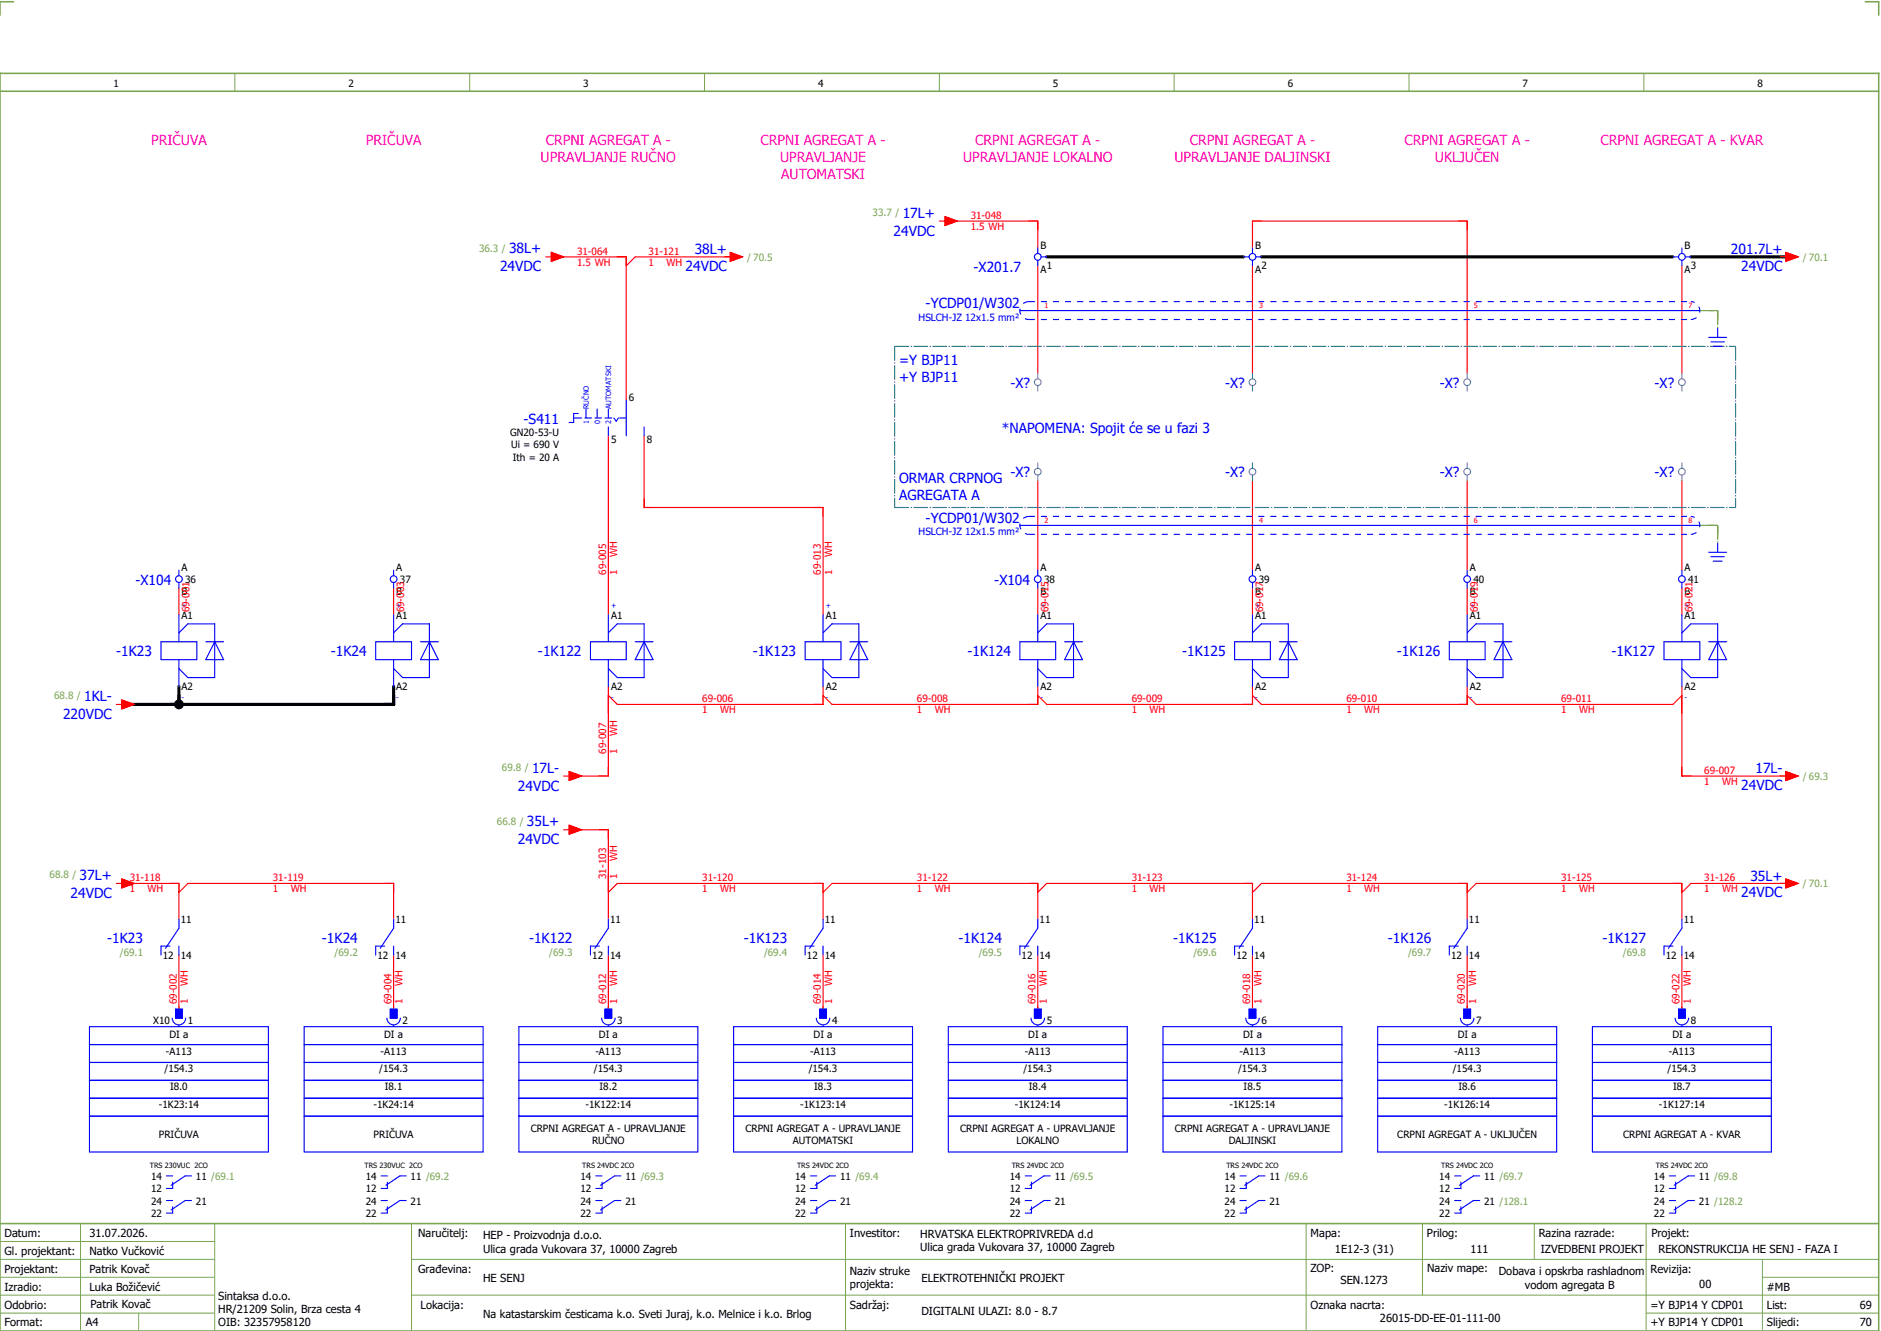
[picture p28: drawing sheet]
<svg xmlns="http://www.w3.org/2000/svg" width="421mm" height="297mm" viewBox="0 0 421 297" stroke-linecap="round" stroke-linejoin="round" font-family="sans-serif">
<defs><g id="words">
<g font-size="3.1" fill="#f0f">
<text x="33.8" y="32.5">PRIČUVA</text>
<text x="81.8" y="32.5">PRIČUVA</text>
<text x="122" y="32.5">CRPNI AGREGAT A -</text>
<text x="170" y="32.5">CRPNI AGREGAT A -</text>
<text x="218" y="32.5">CRPNI AGREGAT A -</text>
<text x="266" y="32.5">CRPNI AGREGAT A -</text>
<text x="314" y="32.5">CRPNI AGREGAT A -</text>
<text x="357.8" y="32.5">CRPNI AGREGAT A - KVAR</text>
<text x="120.9" y="36.3">UPRAVLJANJE RUČNO</text>
<text x="174.4" y="36.3">UPRAVLJANJE</text>
<text x="174.7" y="40">AUTOMATSKI</text>
<text x="215.3" y="36.3">UPRAVLJANJE LOKALNO</text>
<text x="262.5" y="36.3">UPRAVLJANJE DALJINSKI</text>
<text x="320.8" y="36.3">UKLJUČEN</text>
</g>
<g font-size="3.1" fill="#00f">
<text x="199.8" y="52.6">24VDC</text>
<text x="201.8" y="48.6">17L+</text>
<text x="113.8" y="56.6">38L+</text>
<text x="155.3" y="56.8">38L+</text>
<text x="387" y="56.8">201.7L+</text>
<text x="111.8" y="60.6">24VDC</text>
<text x="153.3" y="60.5">24VDC</text>
<text x="217.6" y="60.7">-X201.7</text>
<text x="389.3" y="60.5">24VDC</text>
<text x="206.9" y="68.8">-YCDP01/W302</text>
<text x="201" y="81.5">=Y BJP11</text>
<text x="201" y="85.3">+Y BJP11</text>
<text x="225.9" y="86.6">-X?</text>
<text x="273.9" y="86.6">-X?</text>
<text x="321.9" y="86.6">-X?</text>
<text x="369.9" y="86.6">-X?</text>
<text x="117.1" y="94.6">-S411</text>
<text x="224" y="96.8">*NAPOMENA: Spojit će se u fazi 3</text>
<text x="225.9" y="106.6">-X?</text>
<text x="273.9" y="106.6">-X?</text>
<text x="321.9" y="106.6">-X?</text>
<text x="369.9" y="106.6">-X?</text>
<text x="201" y="108">ORMAR CRPNOG</text>
<text x="201" y="111.8">AGREGATA A</text>
<text x="206.9" y="116.8">-YCDP01/W302</text>
<text x="30.3" y="130.6">-X104</text>
<text x="222.3" y="130.6">-X104</text>
<text x="26" y="146.6">-1K23</text>
<text x="74" y="146.6">-1K24</text>
<text x="120.3" y="146.6">-1K122</text>
<text x="168.3" y="146.6">-1K123</text>
<text x="216.3" y="146.6">-1K124</text>
<text x="264.3" y="146.6">-1K125</text>
<text x="312.3" y="146.6">-1K126</text>
<text x="360.3" y="146.6">-1K127</text>
<text x="14.1" y="160.6">220VDC</text>
<text x="18.8" y="156.6">1KL-</text>
<text x="118.9" y="172.6">17L-</text>
<text x="392.4" y="172.8">17L-</text>
<text x="115.8" y="176.6">24VDC</text>
<text x="389.3" y="176.5">24VDC</text>
<text x="117.8" y="184.6">35L+</text>
<text x="115.8" y="188.6">24VDC</text>
<text x="17.8" y="196.6">37L+</text>
<text x="391.3" y="196.8">35L+</text>
<text x="15.8" y="200.6">24VDC</text>
<text x="389.3" y="200.5">24VDC</text>
<text x="24" y="210.6">-1K23</text>
<text x="72" y="210.6">-1K24</text>
<text x="118.3" y="210.6">-1K122</text>
<text x="166.3" y="210.6">-1K123</text>
<text x="214.3" y="210.6">-1K124</text>
<text x="262.3" y="210.6">-1K125</text>
<text x="310.3" y="210.6">-1K126</text>
<text x="358.3" y="210.6">-1K127</text>
</g>
<g font-size="2.5">
<text x="1" y="276.4">Datum:</text>
<text x="1" y="280.4">Gl. projektant:</text>
<text x="20" y="276.4">31.07.2026.</text>
<text x="20" y="280.4">Natko Vučković</text>
<text x="93.5" y="276.4">Naručitelj:</text>
<text x="108" y="276.9">HEP - Proizvodnja d.o.o.</text>
<text x="108" y="279.9">Ulica grada Vukovara 37, 10000 Zagreb</text>
<text x="190" y="276.4">Investitor:</text>
<text x="205.7" y="276.6">HRVATSKA ELEKTROPRIVREDA d.d</text>
<text x="205.7" y="279.6">Ulica grada Vukovara 37, 10000 Zagreb</text>
<text x="293" y="276.4">Mapa:</text>
<text x="298.4" y="279.9">1E12-3 (31)</text>
<text x="319" y="276.4">Prilog:</text>
<text x="328.7" y="279.9">111</text>
<text x="344" y="276.4">Razina razrade:</text>
<text x="344.4" y="279.9">IZVEDBENI PROJEKT</text>
<text x="369.2" y="276.3">Projekt:</text>
<text x="370.8" y="279.9">REKONSTRUKCIJA HE SENJ - FAZA I</text>
<text x="1" y="284.4">Projektant:</text>
<text x="20" y="284.4">Patrik Kovač</text>
<text x="93.5" y="284.4">Građevina:</text>
<text x="108" y="286.4">HE SENJ</text>
<text x="190" y="284.9">Naziv struke</text>
<text x="190" y="287.9">projekta:</text>
<text x="206" y="286.5">ELEKTROTEHNIČKI PROJEKT</text>
<text x="293" y="284.3">ZOP:</text>
<text x="299.7" y="286.9">SEN.1273</text>
<text x="319" y="284.3">Naziv mape:</text>
<text x="335.1" y="285">Dobava i opskrba rashladnom</text>
<text x="340.9" y="288">vodom agregata B</text>
<text x="369" y="284.4">Revizija:</text>
<text x="379.9" y="287.9">00</text>
<text x="1" y="288.4">Izradio:</text>
<text x="1" y="292.4">Odobrio:</text>
<text x="20" y="288.4">Luka Božičević</text>
<text x="20.2" y="292.3">Patrik Kovač</text>
<text x="48.8" y="290.4">Sintaksa d.o.o.</text>
<text x="48.8" y="293.4">HR/21209 Solin, Brza cesta 4</text>
<text x="94" y="292.4">Lokacija:</text>
<text x="190" y="292.4">Sadržaj:</text>
<text x="206" y="293.9">DIGITALNI ULAZI: 8.0 - 8.7</text>
<text x="293" y="292.4">Oznaka nacrta:</text>
<text x="369" y="292.4">=Y BJP14 Y CDP01</text>
<text x="395" y="292.4">List:</text>
<text x="395" y="288.4">#MB</text>
<text x="415.8" y="292.4">69</text>
<text x="1" y="296.4">Format:</text>
<text x="19.2" y="296.4">A4</text>
<text x="48.8" y="296.4">OIB: 32357958120</text>
<text x="108" y="294.4">Na katastarskim česticama k.o. Sveti Juraj, k.o. Melnice i k.o. Brlog</text>
<text x="308.5" y="295.4">26015-DD-EE-01-111-00</text>
<text x="369" y="296.4">+Y BJP14 Y CDP01</text>
<text x="395" y="296.4">Slijedi:</text>
<text x="415.8" y="296.4">70</text>
</g>
<g font-size="2.2">
<text x="25.4" y="19.4">1</text>
<text x="77.9" y="19.4">2</text>
<text x="130.4" y="19.4">3</text>
<text x="182.9" y="19.4">4</text>
<text x="235.4" y="19.4">5</text>
<text x="287.9" y="19.4">6</text>
<text x="340.4" y="19.4">7</text>
<text x="392.9" y="19.4">8</text>
<text x="232.6" y="55.5">B</text>
<text x="280.6" y="55.5">B</text>
<text x="376.6" y="55.5">B</text>
<text x="232.6" y="60.9">A</text>
<text x="234" y="60">1</text>
<text x="280.6" y="60.9">A</text>
<text x="282" y="60">2</text>
<text x="376.6" y="60.9">A</text>
<text x="378" y="60">3</text>
<text x="140.6" y="89.5">6</text>
<text x="114" y="97.5">GN20-53-U</text>
<text x="114.3" y="100.2">Ui = 690 V</text>
<text x="136.6" y="99">5</text>
<text x="144.6" y="99">8</text>
<text x="114.7" y="102.9">Ith = 20 A</text>
<text x="40.6" y="127.5">A</text>
<text x="41.4" y="130.3">36</text>
<text x="88.6" y="127.5">A</text>
<text x="89.4" y="130.3">37</text>
<text x="232.6" y="127.5">A</text>
<text x="233.4" y="130.3">38</text>
<text x="280.6" y="127.5">A</text>
<text x="281.4" y="130.3">39</text>
<text x="328.6" y="127.5">A</text>
<text x="329.4" y="130.3">40</text>
<text x="376.6" y="127.5">A</text>
<text x="377.4" y="130.3">41</text>
<text x="40.6" y="133">B</text>
<text x="88.6" y="133">B</text>
<text x="232.6" y="133">B</text>
<text x="280.6" y="133">B</text>
<text x="328.6" y="133">B</text>
<text x="376.6" y="133">B</text>
<text x="40.6" y="138.3">A1</text>
<text x="88.6" y="138.3">A1</text>
<text x="136.6" y="138.3">A1</text>
<text x="184.6" y="138.3">A1</text>
<text x="232.6" y="138.3">A1</text>
<text x="280.6" y="138.3">A1</text>
<text x="328.6" y="138.3">A1</text>
<text x="376.6" y="138.3">A1</text>
<text x="40.6" y="154.2">A2</text>
<text x="88.6" y="154.2">A2</text>
<text x="136.6" y="154.2">A2</text>
<text x="184.6" y="154.2">A2</text>
<text x="232.6" y="154.2">A2</text>
<text x="280.6" y="154.2">A2</text>
<text x="328.6" y="154.2">A2</text>
<text x="376.6" y="154.2">A2</text>
<text x="40.4" y="206.3">11</text>
<text x="88.4" y="206.3">11</text>
<text x="136.4" y="206.3">11</text>
<text x="184.4" y="206.3">11</text>
<text x="232.4" y="206.3">11</text>
<text x="280.4" y="206.3">11</text>
<text x="328.4" y="206.3">11</text>
<text x="376.4" y="206.3">11</text>
<text x="36.4" y="214.2">12</text>
<text x="40.4" y="214.2">14</text>
<text x="84.4" y="214.2">12</text>
<text x="88.4" y="214.2">14</text>
<text x="132.4" y="214.2">12</text>
<text x="136.4" y="214.2">14</text>
<text x="180.4" y="214.2">12</text>
<text x="184.4" y="214.2">14</text>
<text x="228.4" y="214.2">12</text>
<text x="232.4" y="214.2">14</text>
<text x="276.4" y="214.2">12</text>
<text x="280.4" y="214.2">14</text>
<text x="324.4" y="214.2">12</text>
<text x="328.4" y="214.2">14</text>
<text x="372.4" y="214.2">12</text>
<text x="376.4" y="214.2">14</text>
<text x="34.3" y="228.7">X10</text>
<text x="37.9" y="231.8">DI a</text>
<text x="42" y="228.7">1</text>
<text x="85.9" y="231.8">DI a</text>
<text x="90" y="228.7">2</text>
<text x="133.9" y="231.8">DI a</text>
<text x="138" y="228.7">3</text>
<text x="181.9" y="231.8">DI a</text>
<text x="186" y="228.7">4</text>
<text x="229.9" y="231.8">DI a</text>
<text x="234" y="228.7">5</text>
<text x="277.9" y="231.8">DI a</text>
<text x="282" y="228.7">6</text>
<text x="325.9" y="231.8">DI a</text>
<text x="330" y="228.7">7</text>
<text x="373.9" y="231.8">DI a</text>
<text x="378" y="228.7">8</text>
<text x="36.8" y="239.6">/154.3</text>
<text x="37.1" y="235.6">-A113</text>
<text x="84.8" y="239.6">/154.3</text>
<text x="85.1" y="235.6">-A113</text>
<text x="132.8" y="239.6">/154.3</text>
<text x="133.1" y="235.6">-A113</text>
<text x="180.8" y="239.6">/154.3</text>
<text x="181.1" y="235.6">-A113</text>
<text x="228.8" y="239.6">/154.3</text>
<text x="229.1" y="235.6">-A113</text>
<text x="276.8" y="239.6">/154.3</text>
<text x="277.1" y="235.6">-A113</text>
<text x="324.8" y="239.6">/154.3</text>
<text x="325.1" y="235.6">-A113</text>
<text x="372.8" y="239.6">/154.3</text>
<text x="373.1" y="235.6">-A113</text>
<text x="38" y="243.6">I8.0</text>
<text x="86" y="243.6">I8.1</text>
<text x="134" y="243.6">I8.2</text>
<text x="182" y="243.6">I8.3</text>
<text x="230" y="243.6">I8.4</text>
<text x="278" y="243.6">I8.5</text>
<text x="326" y="243.6">I8.6</text>
<text x="374" y="243.6">I8.7</text>
<text x="35.5" y="247.6">-1K23:14</text>
<text x="83.5" y="247.6">-1K24:14</text>
<text x="130.9" y="247.6">-1K122:14</text>
<text x="178.9" y="247.6">-1K123:14</text>
<text x="226.9" y="247.6">-1K124:14</text>
<text x="274.9" y="247.6">-1K125:14</text>
<text x="322.9" y="247.6">-1K126:14</text>
<text x="370.9" y="247.6">-1K127:14</text>
<text x="35.5" y="254.3">PRIČUVA</text>
<text x="83.5" y="254.3">PRIČUVA</text>
<text x="118.7" y="252.9">CRPNI AGREGAT A - UPRAVLJANJE</text>
<text x="132.4" y="255.6">RUČNO</text>
<text x="166.7" y="252.9">CRPNI AGREGAT A - UPRAVLJANJE</text>
<text x="177.3" y="255.6">AUTOMATSKI</text>
<text x="214.7" y="252.9">CRPNI AGREGAT A - UPRAVLJANJE</text>
<text x="227.2" y="255.6">LOKALNO</text>
<text x="262.7" y="252.9">CRPNI AGREGAT A - UPRAVLJANJE</text>
<text x="274.7" y="255.6">DALJINSKI</text>
<text x="312.4" y="254.3">CRPNI AGREGAT A - UKLJUČEN</text>
<text x="362.9" y="254.3">CRPNI AGREGAT A - KVAR</text>
<text x="33.8" y="263.6">14</text>
<text x="43.8" y="263.6">11 /69.1</text>
<text x="81.8" y="263.6">14</text>
<text x="91.8" y="263.6">11 /69.2</text>
<text x="129.8" y="263.6">14</text>
<text x="139.8" y="263.6">11 /69.3</text>
<text x="177.8" y="263.6">14</text>
<text x="187.8" y="263.6">11 /69.4</text>
<text x="225.8" y="263.6">14</text>
<text x="235.8" y="263.6">11 /69.5</text>
<text x="273.8" y="263.6">14</text>
<text x="283.8" y="263.6">11 /69.6</text>
<text x="321.8" y="263.6">14</text>
<text x="331.8" y="263.6">11 /69.7</text>
<text x="369.8" y="263.6">14</text>
<text x="379.8" y="263.6">11 /69.8</text>
<text x="33.8" y="266.4">12</text>
<text x="33.8" y="269.1">24</text>
<text x="43.8" y="269.1">21</text>
<text x="81.8" y="266.4">12</text>
<text x="81.8" y="269.1">24</text>
<text x="91.8" y="269.1">21</text>
<text x="129.8" y="266.4">12</text>
<text x="129.8" y="269.1">24</text>
<text x="139.8" y="269.1">21</text>
<text x="177.8" y="266.4">12</text>
<text x="177.8" y="269.1">24</text>
<text x="187.8" y="269.1">21</text>
<text x="225.8" y="266.4">12</text>
<text x="225.8" y="269.1">24</text>
<text x="235.8" y="269.1">21</text>
<text x="273.8" y="266.4">12</text>
<text x="273.8" y="269.1">24</text>
<text x="283.8" y="269.1">21</text>
<text x="321.8" y="266.4">12</text>
<text x="321.8" y="269.1">24</text>
<text x="331.8" y="269.1">21 /128.1</text>
<text x="369.8" y="266.4">12</text>
<text x="369.8" y="269.1">24</text>
<text x="379.8" y="269.1">21 /128.2</text>
<text x="33.8" y="271.9">22</text>
<text x="81.8" y="271.9">22</text>
<text x="129.8" y="271.9">22</text>
<text x="177.8" y="271.9">22</text>
<text x="225.8" y="271.9">22</text>
<text x="273.8" y="271.9">22</text>
<text x="321.8" y="271.9">22</text>
<text x="369.8" y="271.9">22</text>
</g>
<g font-size="2.2" fill="#7ca552">
<text x="195.1" y="48.3">33.7 /</text>
<text x="107.1" y="56.3">36.3 /</text>
<text x="167" y="58.3">/ 70.5</text>
<text x="403" y="58.3">/ 70.1</text>
<text x="12.1" y="156.3">68.8 /</text>
<text x="112.2" y="172.3">69.8 /</text>
<text x="403" y="174.3">/ 69.3</text>
<text x="111.1" y="184.3">66.8 /</text>
<text x="11.1" y="196.3">68.8 /</text>
<text x="403" y="198.3">/ 70.1</text>
<text x="26.8" y="213.5">/69.1</text>
<text x="74.8" y="213.5">/69.2</text>
<text x="122.8" y="213.5">/69.3</text>
<text x="170.8" y="213.5">/69.4</text>
<text x="218.8" y="213.5">/69.5</text>
<text x="266.8" y="213.5">/69.6</text>
<text x="314.8" y="213.5">/69.7</text>
<text x="362.8" y="213.5">/69.8</text>
</g>
<g font-size="2.2" fill="#f00">
<text x="217" y="48.9">31-048</text>
<text x="217" y="51.4">1.5 WH</text>
<text x="129" y="56.9">31-064</text>
<text x="129" y="59.4">1.5 WH</text>
<text x="145" y="56.9">31-121</text>
<text x="145" y="59.4">1</text>
<text x="149" y="59.4">WH</text>
<text x="138" y="124.4" transform="rotate(-90 138 124.4)">WH</text>
<text x="186" y="124.4" transform="rotate(-90 186 124.4)">WH</text>
<text x="135.5" y="128.4" transform="rotate(-90 135.5 128.4)">69-005</text>
<text x="138" y="128.4" transform="rotate(-90 138 128.4)">1</text>
<text x="183.5" y="128.4" transform="rotate(-90 183.5 128.4)">69-013</text>
<text x="186" y="128.4" transform="rotate(-90 186 128.4)">1</text>
<text x="42.4" y="136.8" transform="rotate(-90 42.4 136.8)">69-001</text>
<text x="90.4" y="136.8" transform="rotate(-90 90.4 136.8)">69-003</text>
<text x="234.4" y="136.8" transform="rotate(-90 234.4 136.8)">69-015</text>
<text x="282.4" y="136.8" transform="rotate(-90 282.4 136.8)">69-017</text>
<text x="330.4" y="136.8" transform="rotate(-90 330.4 136.8)">69-019</text>
<text x="378.4" y="136.8" transform="rotate(-90 378.4 136.8)">69-021</text>
<text x="157" y="156.9">69-006</text>
<text x="157" y="159.4">1</text>
<text x="161" y="159.4">WH</text>
<text x="205" y="156.9">69-008</text>
<text x="205" y="159.4">1</text>
<text x="209" y="159.4">WH</text>
<text x="253" y="156.9">69-009</text>
<text x="253" y="159.4">1</text>
<text x="257" y="159.4">WH</text>
<text x="301" y="156.9">69-010</text>
<text x="301" y="159.4">1</text>
<text x="305" y="159.4">WH</text>
<text x="349" y="156.9">69-011</text>
<text x="349" y="159.4">1</text>
<text x="353" y="159.4">WH</text>
<text x="138" y="164.4" transform="rotate(-90 138 164.4)">WH</text>
<text x="135.5" y="168.4" transform="rotate(-90 135.5 168.4)">69-007</text>
<text x="138" y="168.4" transform="rotate(-90 138 168.4)">1</text>
<text x="381" y="172.9">69-007</text>
<text x="381" y="175.4">1</text>
<text x="385" y="175.4">WH</text>
<text x="29" y="196.9">31-118</text>
<text x="61" y="196.9">31-119</text>
<text x="135.5" y="196.4" transform="rotate(-90 135.5 196.4)">31-103</text>
<text x="138" y="196.4" transform="rotate(-90 138 196.4)">1</text>
<text x="138" y="192.4" transform="rotate(-90 138 192.4)">WH</text>
<text x="157" y="196.9">31-120</text>
<text x="205" y="196.9">31-122</text>
<text x="253" y="196.9">31-123</text>
<text x="301" y="196.9">31-124</text>
<text x="349" y="196.9">31-125</text>
<text x="381" y="196.9">31-126</text>
<text x="29" y="199.4">1</text>
<text x="33" y="199.4">WH</text>
<text x="61" y="199.4">1</text>
<text x="65" y="199.4">WH</text>
<text x="157" y="199.4">1</text>
<text x="161" y="199.4">WH</text>
<text x="205" y="199.4">1</text>
<text x="209" y="199.4">WH</text>
<text x="253" y="199.4">1</text>
<text x="257" y="199.4">WH</text>
<text x="301" y="199.4">1</text>
<text x="305" y="199.4">WH</text>
<text x="349" y="199.4">1</text>
<text x="353" y="199.4">WH</text>
<text x="381" y="199.4">1</text>
<text x="385" y="199.4">WH</text>
<text x="42" y="220.4" transform="rotate(-90 42 220.4)">WH</text>
<text x="90" y="220.4" transform="rotate(-90 90 220.4)">WH</text>
<text x="138" y="220.4" transform="rotate(-90 138 220.4)">WH</text>
<text x="186" y="220.4" transform="rotate(-90 186 220.4)">WH</text>
<text x="234" y="220.4" transform="rotate(-90 234 220.4)">WH</text>
<text x="282" y="220.4" transform="rotate(-90 282 220.4)">WH</text>
<text x="330" y="220.4" transform="rotate(-90 330 220.4)">WH</text>
<text x="378" y="220.4" transform="rotate(-90 378 220.4)">WH</text>
<text x="39.5" y="224.4" transform="rotate(-90 39.5 224.4)">69-002</text>
<text x="42" y="224.4" transform="rotate(-90 42 224.4)">1</text>
<text x="87.5" y="224.4" transform="rotate(-90 87.5 224.4)">69-004</text>
<text x="90" y="224.4" transform="rotate(-90 90 224.4)">1</text>
<text x="135.5" y="224.4" transform="rotate(-90 135.5 224.4)">69-012</text>
<text x="138" y="224.4" transform="rotate(-90 138 224.4)">1</text>
<text x="183.5" y="224.4" transform="rotate(-90 183.5 224.4)">69-014</text>
<text x="186" y="224.4" transform="rotate(-90 186 224.4)">1</text>
<text x="231.5" y="224.4" transform="rotate(-90 231.5 224.4)">69-016</text>
<text x="234" y="224.4" transform="rotate(-90 234 224.4)">1</text>
<text x="279.5" y="224.4" transform="rotate(-90 279.5 224.4)">69-018</text>
<text x="282" y="224.4" transform="rotate(-90 282 224.4)">1</text>
<text x="327.5" y="224.4" transform="rotate(-90 327.5 224.4)">69-020</text>
<text x="330" y="224.4" transform="rotate(-90 330 224.4)">1</text>
<text x="375.5" y="224.4" transform="rotate(-90 375.5 224.4)">69-022</text>
<text x="378" y="224.4" transform="rotate(-90 378 224.4)">1</text>
</g>
<g font-size="2.2" fill="#00f">
<text x="205.4" y="71.6">HSLCH-JZ 12x1.5 mm²</text>
<text x="205.4" y="119.6">HSLCH-JZ 12x1.5 mm²</text>
</g>
<g font-size="1.6" fill="#f00">
<text x="233.5" y="68.9">1</text>
<text x="281.5" y="68.9">3</text>
<text x="329.5" y="68.9">5</text>
<text x="377.5" y="68.9">7</text>
<text x="233.5" y="116.9">2</text>
<text x="281.5" y="116.9">4</text>
<text x="329.5" y="116.9">6</text>
<text x="377.5" y="116.9">8</text>
</g>
<g font-size="1.6" fill="#00f">
<text x="131.6" y="94.8" transform="rotate(-90 131.6 94.8)">1</text>
<text x="131.6" y="91.4" transform="rotate(-90 131.6 91.4)">RUČNO</text>
<text x="134.1" y="94.8" transform="rotate(-90 134.1 94.8)">0</text>
<text x="136.6" y="94.8" transform="rotate(-90 136.6 94.8)">2</text>
<text x="136.6" y="91.4" transform="rotate(-90 136.6 91.4)">AUTOMATSKI</text>
<text x="40.6" y="135.8">+</text>
<text x="88.6" y="135.8">+</text>
<text x="136.6" y="135.8">+</text>
<text x="184.6" y="135.8">+</text>
<text x="232.6" y="135.8">+</text>
<text x="280.6" y="135.8">+</text>
<text x="328.6" y="135.8">+</text>
<text x="376.6" y="135.8">+</text>
<text x="40.6" y="156.3">-</text>
<text x="88.6" y="156.3">-</text>
<text x="136.6" y="156.3">-</text>
<text x="184.6" y="156.3">-</text>
<text x="232.6" y="156.3">-</text>
<text x="280.6" y="156.3">-</text>
<text x="328.6" y="156.3">-</text>
<text x="376.6" y="156.3">-</text>
</g>
<g font-size="1.6">
<text x="33.5" y="261.1">TRS 230VUC 2CO</text>
<text x="81.5" y="261.1">TRS 230VUC 2CO</text>
<text x="130.2" y="261.1">TRS 24VDC 2CO</text>
<text x="178.2" y="261.1">TRS 24VDC 2CO</text>
<text x="226.2" y="261.1">TRS 24VDC 2CO</text>
<text x="274.2" y="261.1">TRS 24VDC 2CO</text>
<text x="322.2" y="261.1">TRS 24VDC 2CO</text>
<text x="370.2" y="261.1">TRS 24VDC 2CO</text>
</g>
</g></defs>
<path d="M0 16.4h420v281h-420zM3 .4h-3v3M417 .4h3v3M0 20.4h420M0 273.4h420" fill="none" stroke="#7ca552" stroke-width=".35"/>
<g fill="none" stroke="#7ca552" stroke-width=".22">
<path d="M52.5 16.4v4M105 16.4v4M157.5 16.4v4M210 16.4v4M262.5 16.4v4M315 16.4v4M367.5 16.4v4M0 277.4h48M18 273.4v24M48 273.4v24M92 273.4v24M189 273.4v24"/>
<path d="M292 273.4v23.8M318 273.4v16M343 273.4v8M368 273.4v23.8M0 281.4h48M0 285.4h47.8M0 293.4h47.8M31 293.4v4M47.8 289.4h-47.8M92 281.4h328M92 289.4h328M368 293.4h52"/>
<path d="M394 285.4h26M394 281.4v15.8"/>
</g>
<g fill="none" stroke="#f00" stroke-width=".25">
<path d="M122 57.4h1.2M123.2 56.4l2.8 1-2.8 1zM124 57.4h16v32M163.3 56.4l2.7 1-2.7 1zM164 57.4h-22l-2 2M210 49.4h1.3M211.3 48.4l2.7 1-2.7 1zM212 49.4h20v6M232 59.4v24M280 55.4v-6h48v34M280 59.4v24M376 59.4v24"/>
<path d="M398 57.4h1.2M399.2 56.4l2.8 1-2.8 1zM136 97.4v40M144 97.4v16h40v24M232 107.4v20M280 107.4v20M328 107.4v20M376 107.4v20M40 131.4v6M88 131.4v6M232 131.4v6M280 131.4v6"/>
<path d="M328 131.4v6M376 131.4v6M26 157.4h1.3M27.3 156.4l2.7 1-2.7 1zM136 153.4v20h-8M184 153.4v4h-46l-2-2M232 153.4v4h-46l-2-2M280 153.4v4h-46l-2-2M328 153.4v4h-46l-2-2M328 155.4l2 2h44l2-2M376 153.4v20h24M126 173.4h1.3"/>
<path d="M127.3 172.4l2.7 1-2.7 1zM399.2 172.4l2.8 1-2.8 1zM26 197.4h1.3M27.3 196.4l2.7 1-2.7 1zM28 197.4h12v8M40 199.4l2-2h46v8M126 185.4h1.3M127.3 184.4l2.7 1-2.7 1zM128 185.4h8v20M136 199.4l2-2h46v8M184 199.4l2-2h46v8M232 199.4l2-2h46v8"/>
<path d="M280 199.4l2-2h46v8M328 199.4l2-2h46v8M399.2 196.4l2.8 1-2.8 1zM400 197.4h-22l-2 2M40 213.4v12M88 213.4v12M136 213.4v12M184 213.4v12M232 213.4v12M280 213.4v12M328 213.4v12M376 213.4v12"/>
</g>
<path d="M234 57.4h44M282 57.4h92M378 57.4h22M40 153.4v4M88 153.4v4h-60" fill="none" stroke="#000" stroke-width=".7"/>
<path d="M380 69.4h4M382 69.4h2M384 69.4v4M384 69.4v2M380 117.4h4M382 117.4h2M384 117.4v4M384 117.4v2" fill="none" stroke="#00be00" stroke-width=".25" stroke-dasharray="3.2 .4 .3 .4" stroke-linecap="butt"/>
<circle cx="40" cy="157.4" r="1.1" fill="#000"/>
<g fill="none" stroke="#00f" stroke-width=".25">
<path d="M232 55.4v1.2M232 58.1v1.3M232.8 57.4h1.2M278 57.4h1.3M280 55.4v1.2M280 58.1v1.3M280.8 57.4h1.2M374 57.4h1.2M376 55.4v1.2M376 58.1v1.3M376.7 57.4h1.3M228 69.4h152"/>
<path d="M382 75.4h4M382.5 76.4h3M383 77.4h2M384 73.4v2M128.2 93.4h1.8M129.3 92.4h-1.1v2h-.9M130.8 93.4h1.5M131 91.4v2M133 93.4h1.5M133.5 91.4v2M135.3 93.4h1.5M136 91.4v2"/>
<path d="M136 95.4v2M137.2 93.4l.5 .7 .6-.7M138.5 93.4h1.5M140 89.4v8M144 95.4v2M228 117.4h152M40 127.4v1.2M40 130.1v1.3M40 137.4v6M88 127.4v1.2M88 130.1v1.3M88 137.4v6"/>
<path d="M136 137.4v6M184 137.4v6M232 127.4v1.2M232 130.1v1.3M232 137.4v6M280 127.4v1.2M280 130.1v1.3M280 137.4v6M328 127.4v1.2M328 130.1v1.3M328 137.4v6M376 127.4v1.2"/>
<path d="M376 130.1v1.3M376 137.4v6M382 123.4h4M382.5 124.4h3M383 125.4h2M384 121.4v2M36 143.4h8v4h-8zM40 147.4v6M40 141.4l2-2h6v12h-6l-2-2M46 143.4h4M48 143.4h.1M48 143.4l2 4h-4z"/>
<path d="M84 143.4h8v4h-8zM88 147.4v6M88 141.4l2-2h6v12h-6l-2-2M94 143.4h4M96 143.4h.1M96 143.4l2 4h-4zM132 143.4h8v4h-8zM136 147.4v6M136 141.4l2-2h6v12h-6l-2-2M142 143.4h4M144 143.4h.1M144 143.4l2 4h-4z"/>
<path d="M180 143.4h8v4h-8zM184 147.4v6M184 141.4l2-2h6v12h-6l-2-2M190 143.4h4M192 143.4h.1M192 143.4l2 4h-4zM228 143.4h8v4h-8zM232 147.4v6M232 141.4l2-2h6v12h-6l-2-2M238 143.4h4M240 143.4h.1M240 143.4l2 4h-4z"/>
<path d="M276 143.4h8v4h-8zM280 147.4v6M280 141.4l2-2h6v12h-6l-2-2M286 143.4h4M288 143.4h.1M288 143.4l2 4h-4zM324 143.4h8v4h-8zM328 147.4v6M328 141.4l2-2h6v12h-6l-2-2M334 143.4h4M336 143.4h.1M336 143.4l2 4h-4z"/>
<path d="M372 143.4h8v4h-8zM376 147.4v6M376 141.4l2-2h6v12h-6l-2-2M382 143.4h4M384 143.4h.1M384 143.4l2 4h-4zM38 211.4h-2v2M40 211.4v2M40 205.4v2l-3 4.5M86 211.4h-2v2M88 211.4v2M88 205.4v2l-3 4.5"/>
<path d="M134 211.4h-2v2M136 211.4v2M136 205.4v2l-3 4.5M182 211.4h-2v2M184 211.4v2M184 205.4v2l-3 4.5M230 211.4h-2v2M232 211.4v2M232 205.4v2l-3 4.5M278 211.4h-2v2M280 211.4v2M280 205.4v2l-3 4.5"/>
<path d="M326 211.4h-2v2M328 211.4v2M328 205.4v2l-3 4.5M374 211.4h-2v2M376 211.4v2M376 205.4v2l-3 4.5M20 237.4h40M20 229.4h40v28h-40zM20 233.4h40M38.5 227.5a1.5 1.5 0 0 0 1.5 1.5 1.5 1.5 0 0 0 1.5-1.5M39.3 225.5h1.5v2h-1.5zM40 229.1v.3"/>
<path d="M68 237.4h40M68 233.4h40M68 229.4h40v28h-40zM86.5 227.5a1.5 1.5 0 0 0 1.5 1.5 1.5 1.5 0 0 0 1.5-1.5M87.3 225.5h1.5v2h-1.5zM88 229.1v.3M116 237.4h40M116 233.4h40M116 229.4h40v28h-40zM134.5 227.5a1.5 1.5 0 0 0 1.5 1.5 1.5 1.5 0 0 0 1.5-1.5M135.3 225.5h1.5v2h-1.5zM136 229.1v.3"/>
<path d="M164 237.4h40M164 233.4h40M164 229.4h40v28h-40zM182.5 227.5a1.5 1.5 0 0 0 1.5 1.5 1.5 1.5 0 0 0 1.5-1.5M183.3 225.5h1.5v2h-1.5zM184 229.1v.3M212 237.4h40M212 233.4h40M212 229.4h40v28h-40zM230.5 227.5a1.5 1.5 0 0 0 1.5 1.5 1.5 1.5 0 0 0 1.5-1.5M231.3 225.5h1.5v2h-1.5zM232 229.1v.3"/>
<path d="M260 237.4h40M260 233.4h40M260 229.4h40v28h-40zM278.5 227.5a1.5 1.5 0 0 0 1.5 1.5 1.5 1.5 0 0 0 1.5-1.5M279.3 225.5h1.5v2h-1.5zM280 229.1v.3M308 237.4h40M308 233.4h40M308 229.4h40v28h-40zM326.5 227.5a1.5 1.5 0 0 0 1.5 1.5 1.5 1.5 0 0 0 1.5-1.5M327.3 225.5h1.5v2h-1.5zM328 229.1v.3"/>
<path d="M356 237.4h40M356 233.4h40M356 229.4h40v28h-40zM374.5 227.5a1.5 1.5 0 0 0 1.5 1.5 1.5 1.5 0 0 0 1.5-1.5M375.2 225.5h1.5v2h-1.5zM376 229.1v.3M20 249.4h40M20 245.4h40M20 241.4h40M68 249.4h40M68 245.4h40M68 241.4h40"/>
<path d="M116 249.4h40M116 245.4h40M116 241.4h40M164 249.4h40M164 245.4h40M164 241.4h40M212 249.4h40M212 245.4h40M212 241.4h40M260 249.4h40M260 245.4h40M260 241.4h40"/>
<path d="M308 249.4h40M308 245.4h40M308 241.4h40M356 249.4h40M356 245.4h40M356 241.4h40M37.2 262.7h1.4M37.2 268.2h1.4M38.6 264.1v1.4h-1.4M38.6 269.6v1.4h-1.4M42.8 262.7h-1.4l-3.1 2.1M42.8 268.2h-1.4l-3.1 2.1"/>
<path d="M85.2 262.7h1.4M85.2 268.2h1.4M86.6 264.1v1.4h-1.4M86.6 269.6v1.4h-1.4M90.8 262.7h-1.4l-3.1 2.1M90.8 268.2h-1.4l-3.1 2.1M133.2 262.7h1.4M133.2 268.2h1.4M134.6 264.1v1.4h-1.4M134.6 269.6v1.4h-1.4M138.8 262.7h-1.4l-3.1 2.1M138.8 268.2h-1.4l-3.1 2.1"/>
<path d="M181.2 262.7h1.4M181.2 268.2h1.4M182.6 264.1v1.4h-1.4M182.6 269.6v1.4h-1.4M186.8 262.7h-1.4l-3.1 2.1M186.8 268.2h-1.4l-3.1 2.1M229.2 262.7h1.4M229.2 268.2h1.4M230.6 264.1v1.4h-1.4M230.6 269.6v1.4h-1.4M234.8 262.7h-1.4l-3.1 2.1M234.8 268.2h-1.4l-3.1 2.1"/>
<path d="M277.2 262.7h1.4M277.2 268.2h1.4M278.6 264.1v1.4h-1.4M278.6 269.6v1.4h-1.4M282.8 262.7h-1.4l-3.1 2.1M282.8 268.2h-1.4l-3.1 2.1M325.2 262.7h1.4M325.2 268.2h1.4M326.6 264.1v1.4h-1.4M326.6 269.6v1.4h-1.4M330.8 262.7h-1.4l-3.1 2.1M330.8 268.2h-1.4l-3.1 2.1"/>
<path d="M373.2 262.7h1.4M373.2 268.2h1.4M374.6 264.1v1.4h-1.4M374.6 269.6v1.4h-1.4M378.8 262.7h-1.4l-3.1 2.1M378.8 268.2h-1.4l-3.1 2.1"/>
<circle cx="232" cy="57.4" r=".75"/>
<circle cx="280" cy="57.4" r=".75"/>
<circle cx="376" cy="57.4" r=".75"/>
<circle cx="40" cy="129.4" r=".75"/>
<circle cx="88" cy="129.4" r=".75"/>
<circle cx="232" cy="129.4" r=".75"/>
<circle cx="280" cy="129.4" r=".75"/>
<circle cx="328" cy="129.4" r=".75"/>
<circle cx="376" cy="129.4" r=".75"/>
</g>
<g fill="#00f" stroke="#00f" stroke-width=".22">
<path d="M39.3 225.5h1.5v2h-1.5z"/>
<path d="M87.3 225.5h1.5v2h-1.5z"/>
<path d="M135.3 225.5h1.5v2h-1.5z"/>
<path d="M183.3 225.5h1.5v2h-1.5z"/>
<path d="M231.3 225.5h1.5v2h-1.5z"/>
<path d="M279.3 225.5h1.5v2h-1.5z"/>
<path d="M327.3 225.5h1.5v2h-1.5z"/>
<path d="M375.2 225.5h1.5v2h-1.5z"/>
</g>
<path d="M200 77.4h188M200 77.4v36M388 77.4v36M200 113.4h188" fill="none" stroke="#007f7f" stroke-width=".25" stroke-dasharray="3.2 .4 .3 .4" stroke-linecap="butt"/>
<g fill="none" stroke="#52a5a5" stroke-width=".25">
<path d="M232 83.4v1.2M232 86.1v1.3M280 83.4v1.2M280 86.1v1.3M328 83.4v1.2M328 86.1v1.3M376 83.4v1.2M376 86.1v1.3M232 103.4v1.2M232 106.1v1.3M280 103.4v1.2M280 106.1v1.3"/>
<path d="M328 103.4v1.2M328 106.1v1.3M376 103.4v1.2M376 106.1v1.3"/>
<circle cx="232" cy="85.4" r=".75"/>
<circle cx="280" cy="85.4" r=".75"/>
<circle cx="328" cy="85.4" r=".75"/>
<circle cx="376" cy="85.4" r=".75"/>
<circle cx="232" cy="105.4" r=".75"/>
<circle cx="280" cy="105.4" r=".75"/>
<circle cx="328" cy="105.4" r=".75"/>
<circle cx="376" cy="105.4" r=".75"/>
</g>
<path d="M230 71.4h148M230 67.4h148M230 67.4a2 2 0 0 0-2 2 2 2 0 0 0 2 2M378 71.4a2 2 0 0 0 2-2 2 2 0 0 0-2-2M230 119.4h148M230 115.4h148M230 115.4a2 2 0 0 0-2 2 2 2 0 0 0 2 2M378 119.4a2 2 0 0 0 2-2 2 2 0 0 0-2-2" fill="none" stroke="#00f" stroke-width=".25" stroke-dasharray="1.4 1.4" stroke-linecap="butt"/>
<g fill="#f00" stroke="#f00" stroke-width=".22">
<path d="M27.3 196.4l2.7 1-2.7 1z"/>
<path d="M27.3 156.4l2.7 1-2.7 1z"/>
<path d="M211.3 48.4l2.7 1-2.7 1z"/>
<path d="M127.3 184.4l2.7 1-2.7 1z"/>
<path d="M399.2 196.4l2.8 1-2.8 1z"/>
<path d="M127.3 172.4l2.7 1-2.7 1z"/>
<path d="M399.2 172.4l2.8 1-2.8 1z"/>
<path d="M399.2 56.4l2.8 1-2.8 1z"/>
<path d="M123.2 56.4l2.8 1-2.8 1z"/>
<path d="M163.3 56.4l2.7 1-2.7 1z"/>
</g>
<use href="#words"/>
</svg>
